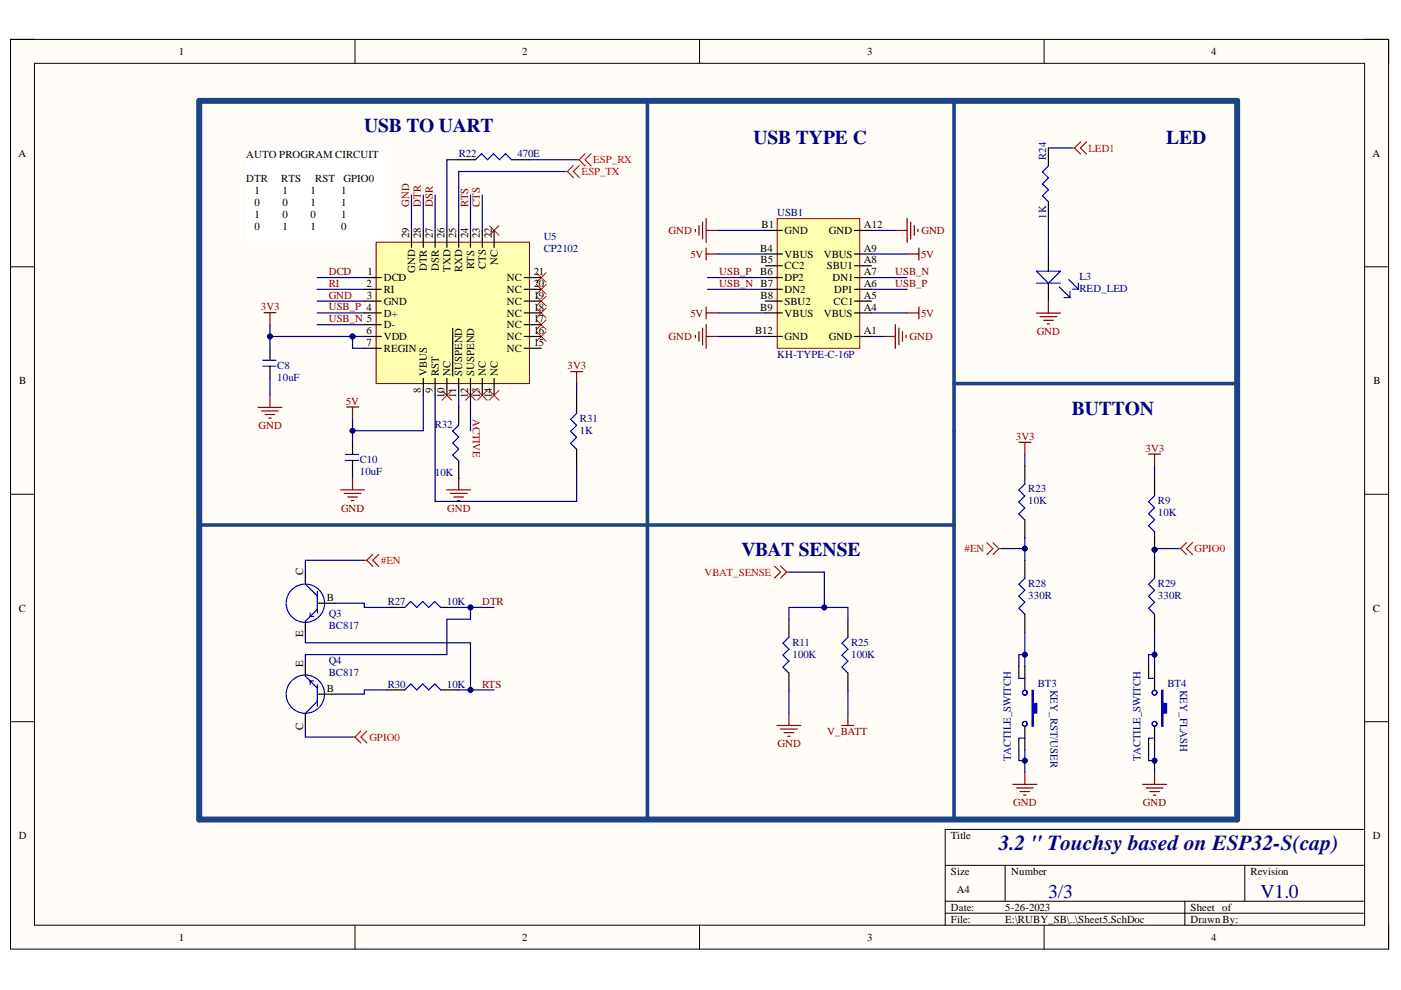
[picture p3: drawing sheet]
<svg xmlns="http://www.w3.org/2000/svg" width="297mm" height="210mm" viewBox="0 0 297 210" stroke-linecap="round" stroke-linejoin="round" font-family="sans-serif">
<defs><g id="words">
<text font-size="4.6" fill="#0c0087" x="211.8" y="180.3">3.2 '' Touchsy based on ESP32-S(cap)</text>
<g font-size="4.1" fill="#000080">
<text x="77.2" y="28">USB TO UART</text>
<text x="159.8" y="30.5">USB TYPE C</text>
<text x="247.3" y="30.5">LED</text>
<text x="227.2" y="87.9">BUTTON</text>
<text x="157.2" y="117.9">VBAT SENSE</text>
<text x="222.3" y="190.3">3/3</text>
<text x="267.2" y="190.3">V1.0</text>
</g>
<g font-size="2.3">
<text x="37.9" y="11.7">1</text>
<text x="110.7" y="11.7">2</text>
<text x="183.9" y="11.7">3</text>
<text x="256.8" y="11.7">4</text>
<text x="3.9" y="33.3">A</text>
<text x="52.2" y="33.5">AUTO PROGRAM CIRCUIT</text>
<text x="291" y="33.3">A</text>
<text x="52.2" y="38.5">DTR</text>
<text x="54" y="41.1">1</text>
<text x="59.6" y="38.5">RTS</text>
<text x="59.9" y="41.1">1</text>
<text x="65.8" y="41.1">1</text>
<text x="66.8" y="38.5">RST</text>
<text x="72.4" y="41.1">1</text>
<text x="72.8" y="38.5">GPIO0</text>
<text x="54" y="43.6">0</text>
<text x="54" y="46.1">1</text>
<text x="59.9" y="43.6">0</text>
<text x="59.9" y="46.1">0</text>
<text x="65.8" y="43.6">1</text>
<text x="65.8" y="46.1">0</text>
<text x="72.4" y="43.6">1</text>
<text x="72.4" y="46.1">1</text>
<text x="54" y="48.7">0</text>
<text x="59.9" y="48.7">1</text>
<text x="65.8" y="48.7">1</text>
<text x="72.4" y="48.7">0</text>
<text x="86.8" y="50.4" transform="rotate(-90 86.8 50.4)">29</text>
<text x="89.2" y="50.4" transform="rotate(-90 89.2 50.4)">28</text>
<text x="91.8" y="50.4" transform="rotate(-90 91.8 50.4)">27</text>
<text x="94.2" y="50.4" transform="rotate(-90 94.2 50.4)">26</text>
<text x="96.7" y="50.4" transform="rotate(-90 96.7 50.4)">25</text>
<text x="99.3" y="50.4" transform="rotate(-90 99.3 50.4)">24</text>
<text x="101.7" y="50.4" transform="rotate(-90 101.7 50.4)">23</text>
<text x="104.3" y="50.4" transform="rotate(-90 104.3 50.4)">22</text>
<text x="161.2" y="53.4">B4</text>
<text x="161.4" y="48.4">B1</text>
<text x="166.3" y="49.7">GND</text>
<text x="175.7" y="49.7">GND</text>
<text x="183.2" y="53.4">A9</text>
<text x="183.2" y="48.4">A12</text>
<text x="77.9" y="58.4">1</text>
<text x="81.4" y="59.6">DCD</text>
<text x="88" y="57.9" transform="rotate(-90 88 57.9)">GND</text>
<text x="90.5" y="57.5" transform="rotate(-90 90.5 57.5)">DTR</text>
<text x="93" y="57.4" transform="rotate(-90 93 57.4)">DSR</text>
<text x="95.5" y="57.6" transform="rotate(-90 95.5 57.6)">TXD</text>
<text x="98" y="57.7" transform="rotate(-90 98 57.7)">RXD</text>
<text x="100.6" y="57" transform="rotate(-90 100.6 57)">RTS</text>
<text x="103" y="57" transform="rotate(-90 103 57)">CTS</text>
<text x="105.5" y="56.1" transform="rotate(-90 105.5 56.1)">NC</text>
<text x="107.5" y="59.6">NC</text>
<text x="113.2" y="58.4">21</text>
<text x="161.2" y="58.4">B6</text>
<text x="161.3" y="55.8">B5</text>
<text x="166.3" y="54.7">VBUS</text>
<text x="166.3" y="57.1">CC2</text>
<text x="166.3" y="59.6">DP2</text>
<text x="174.6" y="54.7">VBUS</text>
<text x="175.3" y="57.1">SBU1</text>
<text x="176.5" y="59.6">DN1</text>
<text x="183.2" y="58.4">A7</text>
<text x="183.2" y="55.8">A8</text>
<text x="77.7" y="60.8">2</text>
<text x="77.8" y="63.4">3</text>
<text x="81.4" y="62.2">RI</text>
<text x="81.4" y="64.6">GND</text>
<text x="107.5" y="64.6">NC</text>
<text x="107.5" y="62.2">NC</text>
<text x="113.2" y="65.9">18</text>
<text x="113.2" y="63.4">19</text>
<text x="113.2" y="60.8">20</text>
<text x="161.2" y="65.9">B9</text>
<text x="161.3" y="63.4">B8</text>
<text x="166.3" y="62.2">DN2</text>
<text x="166.3" y="64.6">SBU2</text>
<text x="176.8" y="64.6">CC1</text>
<text x="176.8" y="62.2">DP1</text>
<text x="183.2" y="65.9">A4</text>
<text x="183.2" y="63.4">A5</text>
<text x="183.2" y="60.8">A6</text>
<text x="77.7" y="70.9">6</text>
<text x="81.4" y="67.2">D+</text>
<text x="81.4" y="69.6">D-</text>
<text x="107.5" y="69.6">NC</text>
<text x="107.5" y="67.2">NC</text>
<text x="113.2" y="70.9">16</text>
<text x="113.2" y="68.3">17</text>
<text x="160.1" y="70.9">B12</text>
<text x="166.3" y="67.2">VBUS</text>
<text x="174.6" y="67.2">VBUS</text>
<text x="183.2" y="70.9">A1</text>
<text x="77.7" y="73.3">7</text>
<text x="81.4" y="72.1">VDD</text>
<text x="81.4" y="74.6">REGIN</text>
<text x="107.5" y="74.6">NC</text>
<text x="107.5" y="72.1">NC</text>
<text x="113.2" y="73.3">15</text>
<text x="166.3" y="72.1">GND</text>
<text x="175.7" y="72.1">GND</text>
<text x="4.1" y="81.4">B</text>
<text x="89.2" y="83.3" transform="rotate(-90 89.2 83.3)">8</text>
<text x="90.5" y="79.8" transform="rotate(-90 90.5 79.8)">VBUS</text>
<text x="91.8" y="83.3" transform="rotate(-90 91.8 83.3)">9</text>
<text x="93" y="79.8" transform="rotate(-90 93 79.8)">RST</text>
<text x="95.5" y="79.8" transform="rotate(-90 95.5 79.8)">NC</text>
<text x="98" y="79.8" transform="rotate(-90 98 79.8)">SUSPEND</text>
<text x="100.6" y="79.8" transform="rotate(-90 100.6 79.8)">SUSPEND</text>
<text x="103" y="79.8" transform="rotate(-90 103 79.8)">NC</text>
<text x="105.5" y="79.8" transform="rotate(-90 105.5 79.8)">NC</text>
<text x="291.2" y="81.4">B</text>
<text x="94.2" y="84.5" transform="rotate(-90 94.2 84.5)">10</text>
<text x="96.7" y="84.3" transform="rotate(-90 96.7 84.3)">11</text>
<text x="99.3" y="84.5" transform="rotate(-90 99.3 84.5)">12</text>
<text x="101.7" y="84.4" transform="rotate(-90 101.7 84.4)">13</text>
<text x="104.3" y="84.5" transform="rotate(-90 104.3 84.5)">14</text>
<text x="64.3" y="121.8" transform="rotate(-90 64.3 121.8)">C</text>
<text x="4" y="129.7">C</text>
<text x="69.3" y="127.4">B</text>
<text x="291.1" y="129.7">C</text>
<text x="64.3" y="135.1" transform="rotate(-90 64.3 135.1)">E</text>
<text x="64.3" y="141.3" transform="rotate(-90 64.3 141.3)">E</text>
<text x="69.3" y="146.7">B</text>
<text x="64.3" y="154.7" transform="rotate(-90 64.3 154.7)">C</text>
<text x="4" y="177.9">D</text>
<text x="201.6" y="177.9">Title</text>
<text x="291.1" y="177.9">D</text>
<text x="201.6" y="185.5">Size</text>
<text x="214.4" y="185.5">Number</text>
<text x="265.1" y="185.5">Revision</text>
<text x="202.9" y="189.3">A4</text>
<text x="201.6" y="193.1">Date:</text>
<text x="201.6" y="195.7">File:</text>
<text x="213.1" y="193.1">5-26-2023</text>
<text x="213.1" y="195.7">E:\RUBY_SB\..\Sheet5.SchDoc</text>
<text x="252.4" y="193.1">Sheet of</text>
<text x="252.4" y="195.7">Drawn By:</text>
<text x="37.9" y="199.5">1</text>
<text x="110.7" y="199.5">2</text>
<text x="183.9" y="199.5">3</text>
<text x="256.8" y="199.5">4</text>
</g>
<g font-size="2.3" fill="#000080">
<text x="97.3" y="33.4">R22</text>
<text x="109.7" y="33.4">470E</text>
<text x="221.8" y="33.9" transform="rotate(-90 221.8 33.9)">R24</text>
<text x="164.7" y="45.9">USB1</text>
<text x="221.8" y="46.4" transform="rotate(-90 221.8 46.4)">1K</text>
<text x="115.3" y="50.9">U5</text>
<text x="115.3" y="53.4">CP2102</text>
<text x="228.8" y="59.3">L3</text>
<text x="228.8" y="61.8">RED_LED</text>
<text x="164.7" y="75.9">KH-TYPE-C-16P</text>
<text x="58.8" y="78.1">C8</text>
<text x="58.8" y="80.7">10uF</text>
<text x="123" y="89.5">R31</text>
<text x="92.2" y="90.8">R32</text>
<text x="123" y="92">1K</text>
<text x="76.3" y="98.2">C10</text>
<text x="76.3" y="100.7">10uF</text>
<text x="92.2" y="100.9">10K</text>
<text x="218" y="104.4">R23</text>
<text x="218" y="107">10K</text>
<text x="245.5" y="107">R9</text>
<text x="245.5" y="109.5">10K</text>
<text x="218" y="124.4">R28</text>
<text x="245.5" y="124.4">R29</text>
<text x="69.7" y="130.8">Q3</text>
<text x="82.2" y="128.3">R27</text>
<text x="94.7" y="128.3">10K</text>
<text x="218" y="127">330R</text>
<text x="245.5" y="127">330R</text>
<text x="69.7" y="133.3">BC817</text>
<text x="168" y="136.9">R11</text>
<text x="180.5" y="136.9">R25</text>
<text x="69.7" y="140.8">Q4</text>
<text x="69.7" y="143.3">BC817</text>
<text x="168" y="139.5">100K</text>
<text x="180.5" y="139.5">100K</text>
<text x="82.2" y="145.8">R30</text>
<text x="94.7" y="145.8">10K</text>
<text x="220.1" y="145.6">BT3</text>
<text x="222.8" y="146.2" transform="rotate(90 222.8 146.2)">KEY_RST/USER</text>
<text x="247.5" y="145.6">BT4</text>
<text x="250.2" y="146.2" transform="rotate(90 250.2 146.2)">KEY_FLASH</text>
<text x="214.3" y="161.3" transform="rotate(-90 214.3 161.3)">TACTILE_SWITCH</text>
<text x="241.8" y="161.3" transform="rotate(-90 241.8 161.3)">TACTILE_SWITCH</text>
</g>
<g font-size="2.3" fill="#f00">
<text x="125.8" y="34.6">ESP_RX</text>
<text x="230.8" y="32.2">LED1</text>
<text x="123.3" y="37.2">ESP_TX</text>
<text x="80.8" y="119.6">#EN</text>
<text x="204.5" y="117.1">#EN</text>
<text x="253.3" y="117.1">GPIO0</text>
<text x="149.4" y="122.1">VBAT_SENSE</text>
<text x="78.3" y="157">GPIO0</text>
</g>
<g font-size="2.3" fill="#800000">
<text x="86.8" y="43.8" transform="rotate(-90 86.8 43.8)">GND</text>
<text x="89.2" y="43.8" transform="rotate(-90 89.2 43.8)">DTR</text>
<text x="91.8" y="43.8" transform="rotate(-90 91.8 43.8)">DSR</text>
<text x="99.3" y="43.8" transform="rotate(-90 99.3 43.8)">RTS</text>
<text x="101.7" y="43.8" transform="rotate(-90 101.7 43.8)">CTS</text>
<text x="141.7" y="49.7">GND</text>
<text x="195.4" y="49.7">GND</text>
<text x="69.7" y="58.4">DCD</text>
<text x="146.4" y="54.7">5V</text>
<text x="152.5" y="58.3">USB_P</text>
<text x="189.8" y="58.4">USB_N</text>
<text x="195.3" y="54.7">5V</text>
<text x="55.3" y="65.8">3V3</text>
<text x="69.7" y="60.8">RI</text>
<text x="69.7" y="63.4">GND</text>
<text x="69.7" y="65.8">USB_P 4</text>
<text x="152.5" y="60.8">USB_N B7</text>
<text x="189.8" y="60.9">USB_P</text>
<text x="69.7" y="68.3">USB_N 5</text>
<text x="146.4" y="67.2">5V</text>
<text x="195.3" y="67.2">5V</text>
<text x="219.8" y="71">GND</text>
<text x="141.7" y="72.1">GND</text>
<text x="192.8" y="72.1">GND</text>
<text x="120.3" y="78.3">3V3</text>
<text x="73.3" y="85.8">5V</text>
<text x="100.2" y="88.8" transform="rotate(90 100.2 88.8)">ACTIVE</text>
<text x="54.8" y="91">GND</text>
<text x="215.4" y="93.3">3V3</text>
<text x="242.9" y="95.8">3V3</text>
<text x="72.3" y="108.5">GND</text>
<text x="94.8" y="108.5">GND</text>
<text x="102.2" y="128.3">DTR</text>
<text x="102.2" y="145.8">RTS</text>
<text x="175.4" y="155.9">V_BATT</text>
<text x="164.8" y="158.4">GND</text>
<text x="214.8" y="170.9">GND</text>
<text x="242.3" y="170.9">GND</text>
</g>
</g></defs>
<path d="M2.2 8.4h292.2v192.8h-292.2z" fill-rule="evenodd" fill="#fffcf8"/>
<path d="M2.2 8.4h292.2v192.8h-292.2z" fill="none" stroke="#000" stroke-width=".21"/>
<path d="M7.3 13.4h282v182.8h-282z" fill-rule="evenodd" fill="#fffcf8"/>
<g fill="none" stroke="#000" stroke-width=".21">
<path d="M2.2 8.3h5.1M7.3 13.4h282v182.8h-282zM75.3 8.3v5.1M148.3 8.3v5.1M221.4 8.4v5M289.3 8.4h5.1v5M2.2 56.6h5.1M289.3 56.6h5.1M2.2 104.8h5.1M289.3 104.8h5.1M2.2 153h5.1M289.3 153h5.1"/>
<path d="M289.3 175.9h-88.9v20.3M75.3 196.2v5M148.3 196.2v5M200.4 183.5h88.9M200.4 191.1h88.9M200.4 193.6h88.9M213.1 183.5v7.6M221.4 196.2v5M251.2 191.1v5.1M263.9 183.5v7.6M294.4 196.2v5"/>
</g>
<path d="M52.2 31.4h30v20h-30z" fill-rule="evenodd" fill="#fff"/>
<path d="M52.2 31.4h30v20h-30z" fill="none" stroke="#fff" stroke-width=".21"/>
<path d="M100.8 33.9l1.3-1.3 1.3 1.3 1.2-1.3 1.3 1.3 1.3-1.3 1.2 1.3M55.7 76.4h2.8M55.7 77.6h2.8M73.2 96.4h2.8M73.2 97.6h2.8" fill="none" stroke="#00f" stroke-width=".25"/>
<path d="M97 33.9h3.8M108.4 33.9h3.9M57.2 73.8v2.6M57.2 77.6v2.6M74.7 93.8v2.6M74.7 97.6v2.6" fill="none" stroke="#000" stroke-width=".25"/>
<g fill="none" stroke="#f00" stroke-width=".21">
<path d="M103.7 47.8l2.1 2.1M105.8 47.8l-2.1 2.1M113.7 57.8l2.1 2.1M115.8 57.8l-2.1 2.1M113.7 60.3l2.1 2.1M113.7 62.8l2.1 2.1M113.7 65.3l2.1 2.1M113.7 67.8l2.1 2.1M113.7 70.3l2.1 2.1M115.8 60.3l-2.1 2.1M115.8 62.8l-2.1 2.1M115.8 65.3l-2.1 2.1"/>
<path d="M115.8 67.8l-2.1 2.1M115.8 70.3l-2.1 2.1M93.7 82.8l2.1 2M95.8 82.8l-2.1 2M98.7 82.8l2.1 2M100.8 82.8l-2.1 2M101.2 82.8l2.1 2M103.3 82.8l-2.1 2M103.7 82.8l2.1 2M105.8 82.8l-2.1 2"/>
</g>
<g fill="none" stroke="#800000" stroke-width=".25">
<path d="M56 66.3h2.5M57.2 66.3v2.5M54.7 86.4h5.1M55.5 87.1h3.5M56.2 87.9h2.1M57 88.7h.5M57.2 83.8v2.6M73.5 86.3h2.5M74.7 86.3v2.5M72.2 103.9h5.1M73 104.6h3.5M73.7 105.4h2.1"/>
<path d="M74.5 106.1h.5M74.7 101.3v2.6"/>
</g>
<path d="M79.7 51.4h32.6v29.9h-32.6z" fill-rule="evenodd" fill="#ffffb0"/>
<path d="M79.7 51.4h32.6v29.9h-32.6z" fill="none" stroke="#800000" stroke-width=".21"/>
<g fill="none" stroke="#000" stroke-width=".25">
<path d="M77.2 58.8h3.6M87.2 48.9v3.6M89.8 48.9v3.6M92.3 48.9v3.6M94.8 48.9v3.6M97.3 48.9v3.6M99.8 48.9v3.6M102.3 48.9v3.6M104.8 48.9v3.6M111.2 58.8h3.6M77.2 61.3h3.6M77.2 63.8h3.6"/>
<path d="M77.2 66.3h3.6M77.2 68.8h3.6M77.2 71.3h3.6M77.2 73.8h3.6M96 69.6v10.1M111.2 61.3h3.6M111.2 63.8h3.6M111.2 66.3h3.6M111.2 68.8h3.6M111.2 71.3h3.6M111.2 73.8h3.6M89.8 80.2v3.6"/>
<path d="M92.3 80.2v3.6M94.8 80.2v3.6M97.3 80.2v3.6M99.8 80.2v3.6M102.3 80.2v3.6M104.8 80.2v3.6M217.3 98.8v3.8M217.3 110.2v3.8M217.3 118.8v3.8M244.8 118.8v3.8M217.3 130.2v3.8M244.8 130.2v3.8"/>
<path d="M217.3 141.3v5.1M217.3 154v5.1"/>
</g>
<path d="M216 93.8h2.6M217.3 93.8v2.5M214.7 166.3h5.1M215.5 167.1h3.6M216.3 167.8h2M217 168.6h.5M217.3 163.8v2.5M242.3 166.3h5M243 167.1h3.6M243.8 167.8h2M244.5 168.6h.5M244.8 163.8v2.5" fill="none" stroke="#800000" stroke-width=".25"/>
<path d="M217.3 102.6l-1.3 1.3 1.3 1.3-1.3 1.2 1.3 1.3-1.3 1.3 1.3 1.2M217.3 122.6l-1.3 1.3 1.3 1.2-1.3 1.3 1.3 1.3-1.3 1.3 1.3 1.2M244.8 122.6l-1.3 1.3 1.3 1.2-1.3 1.3 1.3 1.3-1.3 1.3 1.3 1.2" fill="none" stroke="#00f" stroke-width=".25"/>
<path d="M218.8 146.4h.3v2.8h.7v2h-.7v2.8h-.3z" fill-rule="evenodd" fill="#00f"/>
<g fill="none" stroke="#00f" stroke-width=".25">
<path d="M216 156.5h1.3M216 143.8h1.3M218.8 146.4h.3v2.8h.7v2h-.7v2.8h-.3z"/>
<circle cx="217.3" cy="146.9" r=".51"/>
<circle cx="217.3" cy="153.5" r=".51"/>
</g>
<path d="M216 141.3v2.5M216 156.5v2.6M244.8 141.3v5.1M244.8 154v5.1" fill="none" stroke="#000" stroke-width=".25"/>
<path d="M246.3 146.4h.3v2.8h.7v2h-.7v2.8h-.3z" fill-rule="evenodd" fill="#00f"/>
<g fill="none" stroke="#00f" stroke-width=".25">
<path d="M243.5 156.5h1.3M243.5 143.8h1.3M246.3 146.4h.3v2.8h.7v2h-.7v2.8h-.3z"/>
<circle cx="244.8" cy="146.9" r=".51"/>
<circle cx="244.8" cy="153.5" r=".51"/>
</g>
<path d="M243.5 141.3v2.5M243.5 156.5v2.6" fill="none" stroke="#000" stroke-width=".25"/>
<g fill="none" stroke="#800000" stroke-width=".25">
<path d="M147.4 48.6v.5M148.2 47.8v2.1M149 47.1v3.5M149.7 48.9h2.6M149.7 46.3v5.1M149.7 52.6v2.5M149.7 53.9h2.6M189.8 48.9h2.5M192.3 46.3v5.1M193.1 47.1v3.5M193.8 47.8v2.1M194.6 48.6v.5"/>
<path d="M147.4 71.1v.5M148.2 70.3v2.1M149 69.6v3.5M149.7 71.3h2.6M149.7 65.1v2.5M149.7 68.8v5.1M149.7 66.3h2.6M187.3 71.3h2.5M189.8 68.8v5.1M190.6 69.6v3.5M191.3 70.3v2.1M192.1 71.1v.5"/>
</g>
<path d="M164.8 46.4h17.5v27.4h-17.5z" fill-rule="evenodd" fill="#ffffb0"/>
<path d="M164.8 46.4h17.5v27.4h-17.5z" fill="none" stroke="#800000" stroke-width=".21"/>
<g fill="none" stroke="#000" stroke-width=".25">
<path d="M222.3 31.4v3.8M162.3 48.9h3.6M162.3 53.9h3.6M162.3 56.4h3.6M162.3 58.8h3.6M181.2 48.9h3.6M181.2 53.9h3.6M181.2 56.4h3.6M181.2 58.9h3.6M222.3 42.8v3.8M222.3 53.7v3.8M162.3 61.3h3.6"/>
<path d="M162.3 63.8h3.6M162.3 66.3h3.6M162.3 71.3h3.6M181.2 61.3h3.6M181.2 66.4h3.6M181.2 71.3h3.6M181.2 63.8h3.6M222.3 60v3.8M64.7 121.3v2.5M64.7 131.7v2.5M67.3 127.9h3.8M82 128.8h3.8"/>
<path d="M93.4 128.8h3.9M64.7 140.8v2.6M64.7 151.2v2.6M67.3 147.2h3.8M82 146.3h3.8M93.4 146.3h3.9"/>
</g>
<g fill="none" stroke="#00f" stroke-width=".25">
<path d="M222.3 35.2l-1.3 1.2 1.3 1.3-1.3 1.3 1.3 1.3-1.3 1.2 1.3 1.3M219.7 57.5h5.1l-2.5 2.5zM226.6 59.3l2 2M219.7 60h5.1M224.6 60.8l2.3 2.3M225.6 63.1h1.3M226.9 61.8v1.3M227.4 61.3h1.2M228.6 60v1.3M64.7 123.8l2.6 2.6M65.8 129.9v.8h.7M67.3 129.2l-2.6 2.5"/>
<path d="M67.3 125.4v4.5M85.8 128.8l1.3-1.3 1.3 1.3 1.2-1.3 1.3 1.3 1.3-1.3 1.2 1.3M64.7 143.4l2.6 2.5M66.5 144.4h-.7v.7M67.3 145.1v4.6M67.3 148.7l-2.6 2.5M85.8 146.3l1.3-1.3 1.3 1.3 1.2-1.3 1.3 1.3 1.3-1.3 1.2 1.3"/>
<circle cx="64.7" cy="127.9" r="4.1"/>
<circle cx="64.7" cy="147.2" r="4.1"/>
</g>
<g fill="none" stroke="#f00" stroke-width=".25">
<path d="M119.8 36.4h.5M120.3 36.4l1.2 1.2M121.5 35.1l-1.2 1.3M122.3 33.9h.5M122.8 33.9l1.2 1.2M122.8 35.1l-1.3 1.3 1.3 1.2M124 32.6l-1.2 1.3M125.3 32.6l-1.3 1.3 1.3 1.2M227.3 31.4h.5M227.8 31.4l1.3 1.2M229.1 30.1l-1.3 1.3M230.3 30.1l-1.2 1.3 1.2 1.2"/>
<path d="M77.2 118.8h.6M77.8 118.8l1.2 1.3M79 117.5l-1.2 1.3M80.3 117.5l-1.3 1.3 1.3 1.3M209.2 115l1.3 1.3-1.3 1.3M210.5 115l1.3 1.3M211.8 116.3h.5M211.8 116.3l-1.3 1.3M249.8 116.3h.5M250.3 116.3l1.3 1.3M251.6 115l-1.3 1.3M252.8 115l-1.2 1.3 1.2 1.3"/>
<path d="M74.7 156.3h.6M75.3 156.3l1.2 1.2M76.5 155l-1.2 1.3M77.8 155l-1.3 1.3 1.3 1.2"/>
</g>
<path d="M219.7 66.4h5.1M220.5 67.1h3.6M221.3 67.9h2M222 68.7h.5M222.3 63.8v2.6M243.5 96.3h2.6M244.8 96.3v2.5" fill="none" stroke="#800000" stroke-width=".25"/>
<circle cx="244.8" cy="116.5" r=".51" fill="#000080"/>
<circle cx="244.8" cy="116.5" r=".51" fill="none" stroke="#000080" stroke-width=".21"/>
<path d="M244.8 107.7l-1.3 1.2 1.3 1.3-1.3 1.3 1.3 1.2" fill="none" stroke="#00f" stroke-width=".25"/>
<path d="M244.8 101.3v3.8M244.8 112.7v3.8" fill="none" stroke="#000" stroke-width=".25"/>
<circle cx="244.8" cy="116.5" r=".51" fill="#000080"/>
<circle cx="244.8" cy="116.5" r=".51" fill="none" stroke="#000080" stroke-width=".21"/>
<path d="M97.3 90.1l-1.3 1.3 1.3 1.3-1.3 1.2 1.3 1.3-1.3 1.3 1.3 1.3M122.3 87.6l-1.3 1.3 1.3 1.3-1.3 1.2 1.3 1.3-1.3 1.3 1.3 1.2M244.8 105.1l-1.3 1.3 1.3 1.3M167.3 135.1l-1.3 1.3 1.3 1.2-1.3 1.3 1.3 1.3-1.3 1.2 1.3 1.3M179.8 135.1l-1.3 1.3 1.3 1.2-1.3 1.3 1.3 1.3-1.3 1.2 1.3 1.3" fill="none" stroke="#00f" stroke-width=".25"/>
<path d="M42.2 21.4h220.1v152.4h-220.1z" fill="none" stroke="#1c4587" stroke-width="1.3"/>
<path d="M97.3 86.3v3.8M97.3 97.8v3.8M122.3 83.8v3.8M122.3 95.2v3.9M167.3 131.3v3.8M179.8 131.3v3.8M167.3 142.7v3.8M179.8 142.7v3.8" fill="none" stroke="#000" stroke-width=".25"/>
<g fill="none" stroke="#800000" stroke-width=".25">
<path d="M192.3 53.9h2.5M194.8 52.6v2.5M121 78.8h2.5M122.3 78.8v2.5M192.3 66.4h2.5M194.8 65.1v2.5M94.7 103.9h5.1M95.5 104.6h3.5M96.2 105.4h2.1M97 106.1h.5M97.3 101.3v2.6M164.7 153.8h5.1"/>
<path d="M165.5 154.6h3.5M166.3 155.3h2M167 156.1h.5M167.3 151.3v2.5M178.5 153.8h2.5M179.8 151.3v2.5"/>
</g>
<path d="M164.2 120l1.3 1.3-1.3 1.3M165.5 120l1.3 1.3M166.8 121.3l-1.3 1.3M166.8 121.3h.5" fill="none" stroke="#f00" stroke-width=".25"/>
<path d="M137.3 21.4v152.4M202.3 21.4v69.9M202.3 81.3h60M42.2 111.3h160.1v62.5" fill="none" stroke="#1c4587" stroke-width=".76"/>
<g fill="none" stroke="#000080" stroke-width=".25">
<path d="M97 33.9h-2.2v15M67.2 58.8h10M87.2 41.4v7.5M89.8 41.4v7.5M92.3 41.4v7.5M99.8 41.4v7.5M102.3 41.4v7.5M67.2 61.3h10M67.2 63.8h10M67.2 66.3h10M67.2 68.8h10M74.7 71.3h2.5"/>
<path d="M99.8 83.8v7.5"/>
</g>
<circle cx="74.7" cy="71.3" r=".51" fill="#000080"/>
<circle cx="74.7" cy="71.3" r=".51" fill="none" stroke="#000080" stroke-width=".21"/>
<path d="M74.7 71.3v2.5h2.5" fill="none" stroke="#000080" stroke-width=".25"/>
<circle cx="74.7" cy="71.3" r=".51" fill="#000080"/>
<circle cx="74.7" cy="71.3" r=".51" fill="none" stroke="#000080" stroke-width=".21"/>
<path d="M112.3 33.9h10M119.8 36.4h-22.5v12.5M74.7 100.2v1.1M216 159.1v2.2h1.3" fill="none" stroke="#000080" stroke-width=".25"/>
<circle cx="217.3" cy="161.3" r=".51" fill="#000080"/>
<circle cx="217.3" cy="161.3" r=".51" fill="none" stroke="#000080" stroke-width=".21"/>
<path d="M244.8 138.8v2.5" fill="none" stroke="#000080" stroke-width=".25"/>
<circle cx="244.8" cy="138.8" r=".51" fill="#000080"/>
<circle cx="244.8" cy="138.8" r=".51" fill="none" stroke="#000080" stroke-width=".21"/>
<path d="M243.5 159.1v2.2h1.3" fill="none" stroke="#000080" stroke-width=".25"/>
<circle cx="244.8" cy="161.3" r=".51" fill="#000080"/>
<circle cx="244.8" cy="161.3" r=".51" fill="none" stroke="#000080" stroke-width=".21"/>
<path d="M244.8 134v4.8h-1.3v2.5" fill="none" stroke="#000080" stroke-width=".25"/>
<circle cx="244.8" cy="138.8" r=".51" fill="#000080"/>
<circle cx="244.8" cy="138.8" r=".51" fill="none" stroke="#000080" stroke-width=".21"/>
<path d="M150 58.8h12.3M152.3 53.9h10M152.3 48.9h10M184.8 48.9h5M184.8 58.9h7.5M150 61.3h12.3M152.3 66.3h10M152.3 71.3h10M184.8 61.3l7.5 .1M184.8 71.3h2.5M64.7 134.2v2.1h35.1v10M71.1 127.9h6.1v.9h4.8" fill="none" stroke="#000080" stroke-width=".25"/>
<circle cx="99.8" cy="146.3" r=".51" fill="#000080"/>
<circle cx="99.8" cy="146.3" r=".51" fill="none" stroke="#000080" stroke-width=".21"/>
<path d="M99.8 128.8v2.5h-5v7.5h-30.1v2" fill="none" stroke="#000080" stroke-width=".25"/>
<circle cx="99.8" cy="128.8" r=".51" fill="#000080"/>
<circle cx="99.8" cy="128.8" r=".51" fill="none" stroke="#000080" stroke-width=".21"/>
<path d="M77.2 118.8h-12.5v2.5M64.7 153.8v2.5h10M82 146.3h-4.8v.9h-6.1M244.8 159.1v4.7" fill="none" stroke="#000080" stroke-width=".25"/>
<circle cx="244.8" cy="161.3" r=".51" fill="#000080"/>
<circle cx="244.8" cy="161.3" r=".51" fill="none" stroke="#000080" stroke-width=".21"/>
<path d="M249.8 116.3h-5v2.5" fill="none" stroke="#000080" stroke-width=".25"/>
<circle cx="244.8" cy="116.5" r=".51" fill="#000080"/>
<circle cx="244.8" cy="116.5" r=".51" fill="none" stroke="#000080" stroke-width=".21"/>
<path d="M222.3 31.4h5M222.3 46.6v7.1M217.3 114v2.3h-5" fill="none" stroke="#000080" stroke-width=".25"/>
<circle cx="217.3" cy="116.3" r=".51" fill="#000080"/>
<circle cx="217.3" cy="116.3" r=".51" fill="none" stroke="#000080" stroke-width=".21"/>
<path d="M217.3 116.3v2.5" fill="none" stroke="#000080" stroke-width=".25"/>
<circle cx="217.3" cy="116.3" r=".51" fill="#000080"/>
<circle cx="217.3" cy="116.3" r=".51" fill="none" stroke="#000080" stroke-width=".21"/>
<path d="M244.8 98.8v2.5M217.3 159.1v4.7" fill="none" stroke="#000080" stroke-width=".25"/>
<circle cx="217.3" cy="161.3" r=".51" fill="#000080"/>
<circle cx="217.3" cy="161.3" r=".51" fill="none" stroke="#000080" stroke-width=".21"/>
<path d="M217.3 96.3v2.5M217.3 134v7.3" fill="none" stroke="#000080" stroke-width=".25"/>
<circle cx="217.3" cy="138.8" r=".51" fill="#000080"/>
<circle cx="217.3" cy="138.8" r=".51" fill="none" stroke="#000080" stroke-width=".21"/>
<path d="M217.3 138.8h-1.3v2.5" fill="none" stroke="#000080" stroke-width=".25"/>
<circle cx="217.3" cy="138.8" r=".51" fill="#000080"/>
<circle cx="217.3" cy="138.8" r=".51" fill="none" stroke="#000080" stroke-width=".21"/>
<path d="M97.3 146.3h7.5" fill="none" stroke="#000080" stroke-width=".25"/>
<circle cx="99.8" cy="146.3" r=".51" fill="#000080"/>
<circle cx="99.8" cy="146.3" r=".51" fill="none" stroke="#000080" stroke-width=".21"/>
<path d="M97.3 128.8h7.5" fill="none" stroke="#000080" stroke-width=".25"/>
<circle cx="99.8" cy="128.8" r=".51" fill="#000080"/>
<circle cx="99.8" cy="128.8" r=".51" fill="none" stroke="#000080" stroke-width=".21"/>
<path d="M167.3 121.3h7.5v7.5M167.3 146.5v4.8M179.8 146.5v4.8" fill="none" stroke="#000080" stroke-width=".25"/>
<circle cx="174.8" cy="128.8" r=".51" fill="#000080"/>
<circle cx="174.8" cy="128.8" r=".51" fill="none" stroke="#000080" stroke-width=".21"/>
<path d="M167.3 131.3v-2.5h12.5v2.5" fill="none" stroke="#000080" stroke-width=".25"/>
<circle cx="174.8" cy="128.8" r=".51" fill="#000080"/>
<circle cx="174.8" cy="128.8" r=".51" fill="none" stroke="#000080" stroke-width=".21"/>
<path d="M202.3 91.3v20" fill="none" stroke="#1c4587" stroke-width=".76"/>
<path d="M184.8 53.9h7.5M57.2 68.8v2.5h17.5M184.8 66.4h7.5" fill="none" stroke="#000080" stroke-width=".25"/>
<circle cx="74.7" cy="71.3" r=".51" fill="#000080"/>
<circle cx="74.7" cy="71.3" r=".51" fill="none" stroke="#000080" stroke-width=".21"/>
<circle cx="57.2" cy="71.3" r=".51" fill="#000080"/>
<circle cx="57.2" cy="71.3" r=".51" fill="none" stroke="#000080" stroke-width=".21"/>
<path d="M57.2 71.3v2.5" fill="none" stroke="#000080" stroke-width=".25"/>
<circle cx="57.2" cy="71.3" r=".51" fill="#000080"/>
<circle cx="57.2" cy="71.3" r=".51" fill="none" stroke="#000080" stroke-width=".21"/>
<path d="M57.2 80.2v3.6M89.8 83.8v7.5h-15.1v-2.5" fill="none" stroke="#000080" stroke-width=".25"/>
<circle cx="74.7" cy="91.3" r=".51" fill="#000080"/>
<circle cx="74.7" cy="91.3" r=".51" fill="none" stroke="#000080" stroke-width=".21"/>
<path d="M74.7 91.3v2.5" fill="none" stroke="#000080" stroke-width=".25"/>
<circle cx="74.7" cy="91.3" r=".51" fill="#000080"/>
<circle cx="74.7" cy="91.3" r=".51" fill="none" stroke="#000080" stroke-width=".21"/>
<path d="M92.3 83.8v22.5h30v-7.2M97.3 83.8v2.5M122.3 81.3v2.5M97.3 101.3v.3" fill="none" stroke="#000080" stroke-width=".25"/>
<use href="#words"/>
</svg>
